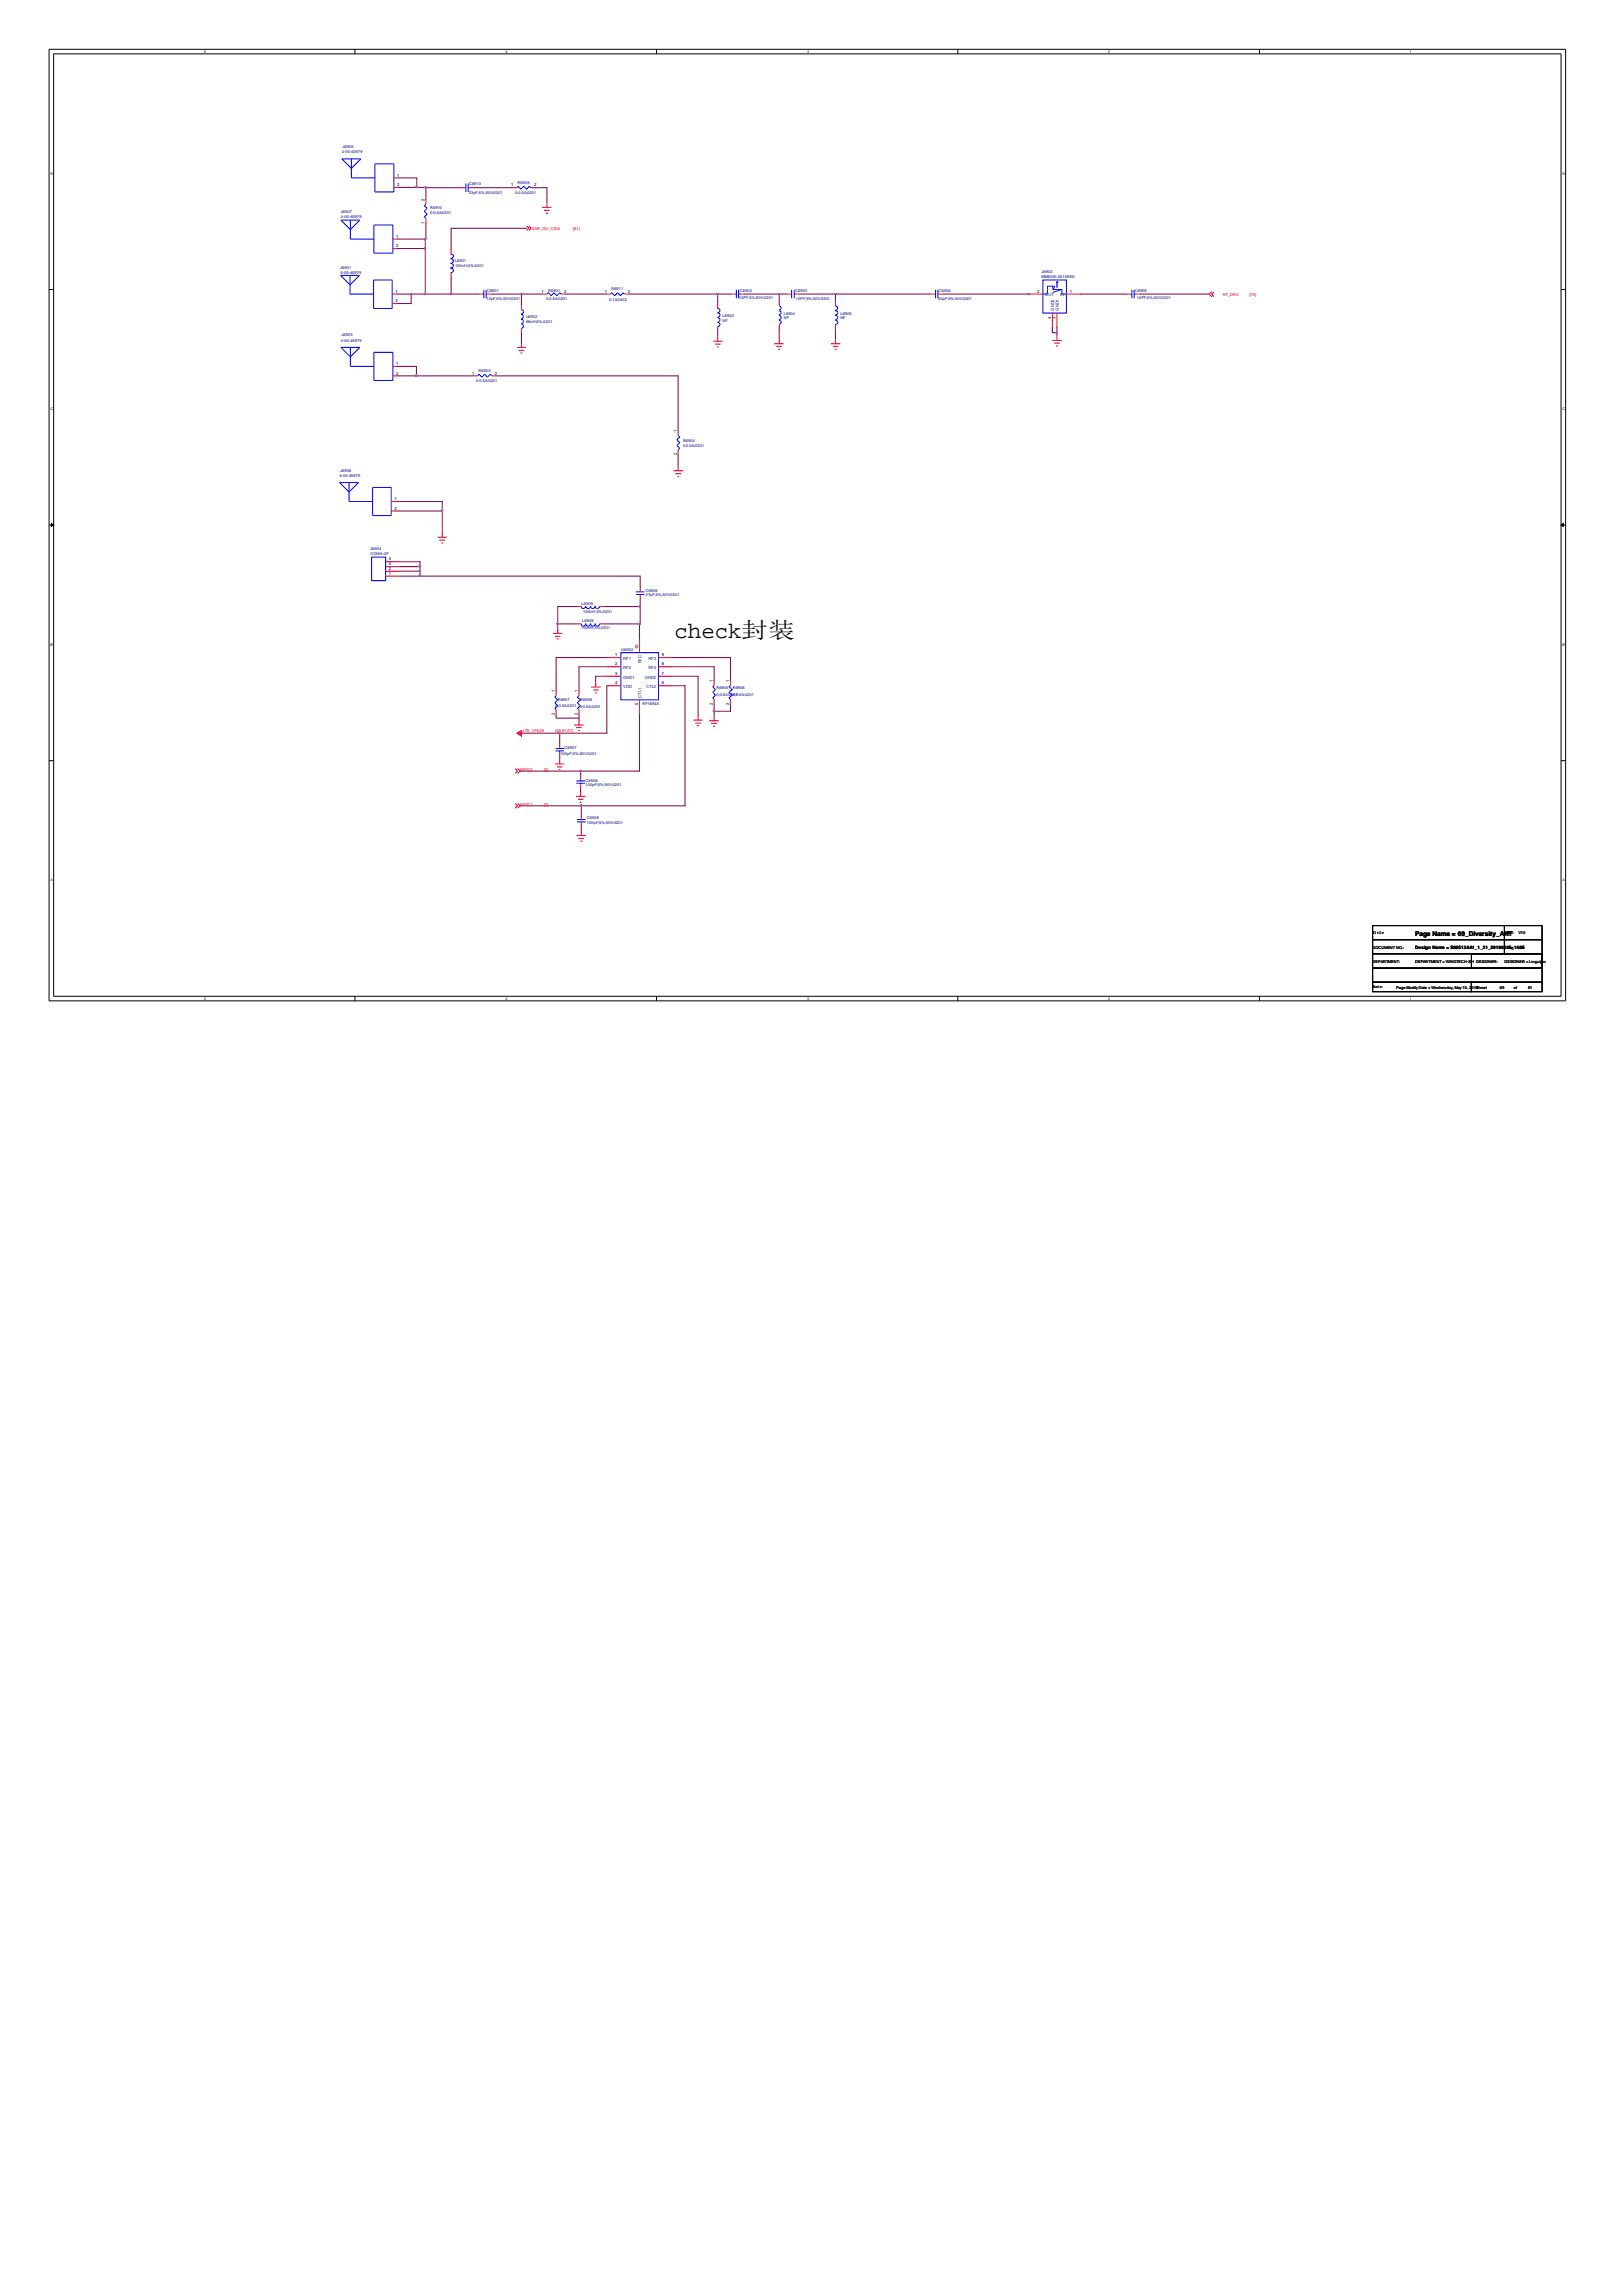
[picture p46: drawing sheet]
<svg xmlns="http://www.w3.org/2000/svg" width="210mm" height="297mm" viewBox="0 0 210 297" stroke-linecap="round" stroke-linejoin="round" font-family="sans-serif">
<defs><g id="words">
<text font-size="2.9" x="87.3" y="82.6">check封装</text>
<text font-size=".8" x="183.1" y="121.1">Page Name = 69_Diversity_ANT</text>
<g font-size=".6">
<text x="51.4" y="22.8">1</text>
<text x="51.4" y="24.1">2</text>
<text x="54.9" y="29" transform="rotate(-90 54.9 29)">1</text>
<text x="54.9" y="26" transform="rotate(-90 54.9 26)">2</text>
<text x="66.2" y="24.1">1</text>
<text x="69.1" y="24.1">2</text>
<text x="51.3" y="30.8">1</text>
<text x="51.3" y="32">2</text>
<text x="51.2" y="37.9">1</text>
<text x="51.2" y="39.1">2</text>
<text x="70.1" y="37.9">1</text>
<text x="73" y="37.9">2</text>
<text x="78.3" y="37.9">1</text>
<text x="81.2" y="37.9">2</text>
<text x="134.2" y="37.9">2</text>
<text x="136" y="41.2" transform="rotate(-90 136 41.2)">4</text>
<text x="136.6" y="41.2" transform="rotate(-90 136.6 41.2)">3</text>
<text x="138.4" y="37.9">1</text>
<text x="51.3" y="47.2">1</text>
<text x="51.3" y="48.5">2</text>
<text x="61.1" y="48.5">1</text>
<text x="64.1" y="48.5">2</text>
<text x="87.6" y="58.9" transform="rotate(-90 87.6 58.9)">2</text>
<text x="87.6" y="55.9" transform="rotate(-90 87.6 55.9)">1</text>
<text x="51.1" y="64.7">1</text>
<text x="51.1" y="65.9">2</text>
<text x="50.3" y="74.4">1</text>
<text x="50.3" y="73.7">2</text>
<text x="50.3" y="73.1">3</text>
<text x="50.3" y="72.5">4</text>
<text x="71.8" y="89.6" transform="rotate(-90 71.8 89.6)">1</text>
<text x="74.8" y="89.6" transform="rotate(-90 74.8 89.6)">1</text>
<text x="79.6" y="84.9">1</text>
<text x="79.6" y="86.1">2</text>
<text x="79.6" y="87.3">3</text>
<text x="79.6" y="88.5">4</text>
<text x="82.6" y="84" transform="rotate(-90 82.6 84)">10</text>
<text x="85.6" y="88.5">6</text>
<text x="85.6" y="86.1">8</text>
<text x="85.6" y="84.9">9</text>
<text x="85.6" y="87.3">7</text>
<text x="92.2" y="88.3" transform="rotate(-90 92.2 88.3)">1</text>
<text x="94.4" y="88.3" transform="rotate(-90 94.4 88.3)">1</text>
<text x="71.8" y="92.5" transform="rotate(-90 71.8 92.5)">2</text>
<text x="74.8" y="92.5" transform="rotate(-90 74.8 92.5)">2</text>
<text x="82.6" y="91.3" transform="rotate(-90 82.6 91.3)">5</text>
<text x="92.2" y="91.2" transform="rotate(-90 92.2 91.2)">2</text>
<text x="94.4" y="91.2" transform="rotate(-90 94.4 91.2)">2</text>
<text x="183.1" y="122.8">Design Name = S88512AA1_1_21_20190515_1605</text>
</g>
<g font-size=".6" fill="#004080">
<text x="135.3" y="38.3">OUT</text>
<text x="136.4" y="40.2" transform="rotate(-90 136.4 40.2)">GND2</text>
<text x="137" y="40.2" transform="rotate(-90 137 40.2)">GND1</text>
<text x="137.2" y="38.3">IN</text>
<text x="80.6" y="85.4">RF1</text>
<text x="80.6" y="86.6">RF2</text>
<text x="80.6" y="87.8">GND1</text>
<text x="80.6" y="89">VDD</text>
<text x="83" y="85.8" transform="rotate(-90 83 85.8)">RFC</text>
<text x="83.4" y="87.8">GND2</text>
<text x="83.7" y="89">CTL2</text>
<text x="83.9" y="86.6">RF4</text>
<text x="83.9" y="85.4">RF3</text>
<text x="83" y="90.2" transform="rotate(-90 83 90.2)">CTL1</text>
</g>
<g font-size=".5">
<text x="26.4" y="6.8">5</text>
<text x="65.4" y="6.8">4</text>
<text x="104.4" y="6.8">3</text>
<text x="143.4" y="6.8">2</text>
<text x="182.5" y="6.8">1</text>
<text x="6.5" y="22.6">D</text>
<text x="202.2" y="22.6">D</text>
<text x="6.5" y="53.1">C</text>
<text x="202.2" y="53.1">C</text>
<text x="6.5" y="83.6">B</text>
<text x="202.2" y="83.6">B</text>
<text x="6.5" y="114">A</text>
<text x="202.2" y="114">A</text>
<text x="177.6" y="122.7">DOCUMENT NO.:</text>
<text x="177.6" y="124.5">DEPARTMENT:</text>
<text x="177.6" y="120.8">Title</text>
<text x="183.1" y="124.5">DEPARTMENT = WINGTECH-SH DESIGNER:</text>
<text x="194.7" y="124.5">DESIGNER = Linguijun</text>
<text x="194.9" y="120.8">REV:</text>
<text x="194.9" y="122.7">Size</text>
<text x="196.5" y="120.8">V10</text>
<text x="196.8" y="122.7">D</text>
<text x="26.4" y="129.3">5</text>
<text x="65.4" y="129.3">4</text>
<text x="104.4" y="129.3">3</text>
<text x="143.4" y="129.3">2</text>
<text x="177.7" y="127.9">Date:</text>
<text x="180.7" y="127.9">Page ModifyDate = Wednesday, May15, 2019</text>
<text x="182.5" y="129.3">1</text>
<text x="191.1" y="127.9">Sheet</text>
<text x="194.1" y="127.9">69</text>
<text x="195.9" y="127.9">of</text>
<text x="197.7" y="127.9">81</text>
</g>
<g font-size=".5" fill="#000080">
<text x="44.2" y="19.8">4-00-45979</text>
<text x="44.3" y="19.2">J6905</text>
<text x="60.7" y="24">C6910</text>
<text x="67" y="23.8">R6909</text>
<text x="44.1" y="27.5">J6907</text>
<text x="44.1" y="28.2">4-00-45979</text>
<text x="55.7" y="27">R6910</text>
<text x="55.7" y="27.7">0;0.5A;0201</text>
<text x="60.7" y="25">33pF;5%;50V;0201</text>
<text x="66.7" y="25.1">0;0.5A;0201</text>
<text x="44" y="34.7">J6901</text>
<text x="44.1" y="35.4">4-00-45979</text>
<text x="58.9" y="33.9">L6901</text>
<text x="58.9" y="34.5">100nH;5%;0201</text>
<text x="134.8" y="35.3">J6902</text>
<text x="134.8" y="35.9">MM8030-2610RK0</text>
<text x="62.9" y="38.8">12pF;5%;50V;0201</text>
<text x="63" y="37.8">C6901</text>
<text x="68.1" y="41.2">L6902</text>
<text x="68.1" y="41.8">68nH;5%;0201</text>
<text x="70.7" y="38.8">0;0.5A;0201</text>
<text x="71" y="37.8">R6901</text>
<text x="78.8" y="38.9">0;1A;0402</text>
<text x="79.1" y="37.6">R6911</text>
<text x="93.5" y="41">L6903</text>
<text x="93.5" y="41.6">NF</text>
<text x="95.6" y="38.7">10PF;5%;50V;0201</text>
<text x="95.8" y="37.8">C6902</text>
<text x="101.4" y="40.7">L6904</text>
<text x="101.4" y="41.3">NF</text>
<text x="102.9" y="37.8">C6903</text>
<text x="103" y="38.8">10PF;5%;50V;0201</text>
<text x="108.8" y="40.7">L6905</text>
<text x="108.8" y="41.3">NF</text>
<text x="121.4" y="38.8">33pF;5%;50V;0201</text>
<text x="121.5" y="37.8">C6904</text>
<text x="146.9" y="37.8">C6905</text>
<text x="147.1" y="38.7">10PF;5%;50V;0201</text>
<text x="44.1" y="44.2">4-00-45979</text>
<text x="44.2" y="43.5">J6903</text>
<text x="61.6" y="49.4">0;0.5A;0201</text>
<text x="61.9" y="48.1">R6903</text>
<text x="88.4" y="57.2">R6904</text>
<text x="88.4" y="57.8">0;0.5A;0201</text>
<text x="43.9" y="61.8">4-00-45979</text>
<text x="44" y="61.1">J6906</text>
<text x="47.9" y="71.2">J6904</text>
<text x="48" y="71.8">CONN-4P</text>
<text x="83.6" y="76.6">C6906</text>
<text x="83.6" y="77.2">27pF;5%;50V;0201</text>
<text x="75.2" y="81.4">100nH;3%;0201</text>
<text x="75.3" y="78.3">L6909</text>
<text x="75.4" y="80.5">L6908</text>
<text x="75.5" y="79.3">100nH;3%;0201</text>
<text x="80.4" y="84.2">U6902</text>
<text x="92.7" y="89.2">R6905</text>
<text x="94.8" y="89.2">R6906</text>
<text x="71.9" y="91.5">0;0.5A;0201</text>
<text x="72.2" y="90.7">R6907</text>
<text x="75" y="91.6">0;0.5A;0201</text>
<text x="75.1" y="90.7">R6908</text>
<text x="83.1" y="91.2">RF1694A</text>
<text x="92.7" y="90.1">0;0.5A;0201</text>
<text x="94.8" y="90.1">0;0.5A;0201</text>
<text x="72.5" y="97.7">100pF;5%;50V;0201</text>
<text x="73.1" y="96.8">C6907</text>
<text x="75.8" y="101.1">C6908</text>
<text x="75.8" y="101.7">100pF;5%;50V;0201</text>
<text x="75.9" y="106">C6909</text>
<text x="75.9" y="106.5">100pF;5%;50V;0201</text>
</g>
<g font-size=".5" fill="#f00">
<text x="68.9" y="29.8">SAR_DIV_CIN0</text>
<text x="74.2" y="29.8">[61]</text>
<text x="158.2" y="38.3">RF_DRX</text>
<text x="161.7" y="38.3">[70]</text>
<text x="67.6" y="94.6">LTE_VFE28</text>
<text x="71.9" y="94.6">[48,61,67]</text>
<text x="67.2" y="99.7">GRFC5</text>
<text x="70.4" y="99.7">[3]</text>
<text x="67.2" y="104.2">GRFC4</text>
<text x="70.4" y="104.2">[3]</text>
</g>
</g></defs>
<g fill="none" stroke="#000" stroke-width=".13">
<path d="M6.3 6.4h196.3v123.1h-196.3zM6.9 7h195.1v121.9h-195.1zM45.9 6.4v.6M85 6.4v.6M124 6.4v.6M163 6.4v.6M6.3 37.5h.6M202 37.5h.6M6.3 67.9h.6M202 67.9h.6M6.3 98.4h.6M202 98.4h.6"/>
<path d="M177.6 119.7h17.1v1.9h-17.1zM194.7 119.7h4.9v1.9h-4.9zM45.9 128.9v.6M85 128.9v.6M124 128.9v.6M163 128.9v.6M177.6 121.6h17.1v1.8h-17.1zM177.6 127.1h12.8v1.2h-12.8zM177.6 125.3h22v1.8h-22zM177.6 123.4h22v1.9h-22zM190.4 127.1h9.2v1.2h-9.2zM190.4 123.4h9.2v1.9h-9.2z"/>
<path d="M194.7 121.6h4.9v1.8h-4.9z"/>
</g>
<g fill="#000" stroke="#000" stroke-width=".13">
<path d="M6.6 67.7l.3 .2-.3 .2z" fill-rule="evenodd"/>
<path d="M202 67.9l.3-.2v.4z" fill-rule="evenodd"/>
</g>
<g fill="none" stroke="#f00" stroke-width=".13">
<path d="M50.8 38h.6M50.8 39.3h.6M50.8 30.9h.6M50.8 32.2h.6M51 23h.6M51 24.2h.6M55.1 25.8v.6M55.1 28.3v.6M58.4 32.3v.6M58.4 35.3v.6M59.6 24.3h.6M60.8 24.3h.6"/>
<path d="M61.8 38h.7M63.1 38h.6M66.3 24.3h.6M67.5 39.5v.6M68.2 29.2l.3 .3-.3 .3M68.5 29.2l.2 .3-.2 .3M68.7 24.3h.6M70.1 26.8h1.3M70.1 38h.7M70.4 27.2h.7M70.7 27.6h.2M70.8 26.2v.6"/>
<path d="M72.6 38h.6M78.4 38h.6M80.8 38h.6M92.9 39.3v.6M94.5 38h.7M95.8 38h.6M100.8 39v.6M101.7 38h.7M103 38h.5M108.1 39v.6M120.3 38h.6M121.5 38h.7"/>
<path d="M133.1 38h1.9M138 38h1.8M145.8 38h.5M147 38h.6M156.8 37.7l-.3 .3 .3 .4M157.1 37.7l-.3 .3 .3 .4M50.8 48.6h.6M50.8 47.4h.6M61.2 48.6h.6M63.6 48.6h.7M66.9 44.9h1.2M67.1 45.3h.8"/>
<path d="M67.4 45.7h.2M67.5 42.5v.6M67.5 44.4v.5M87.8 55.7v.6M87.8 58.2v.6M92.3 44.1h1.2M92.5 44.5h.8M92.8 44.9h.2M92.9 42.3v.7M92.9 43.5v.6M100.2 44.5h1.2M100.5 44.8h.7"/>
<path d="M100.7 45.2h.2M100.8 42v.6M100.8 43.8v.7M107.5 44.5h1.3M107.8 44.8h.7M108 45.2h.2M108.1 42v.6M108.1 43.8v.7M136.2 44.1h1.2M136.2 40.5v1.8M136.4 44.4h.8M136.7 44.8h.2"/>
<path d="M136.8 40.5v1.8M136.8 43.4v.7M49.9 74.5h1.8M49.9 73.9h1.8M49.9 73.3h1.8M49.9 72.7h1.8M50.6 64.9h.7M50.6 66.1h.7M56.6 69.5h1.2M56.9 69.9h.7M57.1 70.3h.3M57.2 68.9v.6"/>
<path d="M74.6 78.5h.6M77.6 78.5h.7M82.8 75.8v.7M82.8 77.1v.6M87.2 60.9h1.2M87.4 61.3h.7M87.7 61.7h.2M87.8 60.3v.6M66.7 99.4l.3 .4-.3 .3M67 99.4l.3 .4-.3 .3M71.5 81.9h1.3M71.8 82.3h.7"/>
<path d="M71.8 98.8h1.2M72 89.4v.6M72 91.8v.6M72.1 82.7h.2M72.1 99.2h.7M72.2 81.4v.5M72.3 99.6h.2M72.4 96.1v.6M72.4 97.3v.6M72.4 98.2v.6M74.3 93.8h1.2M74.5 94.1h.8"/>
<path d="M74.6 80.7h.6M74.8 94.5h.2M74.9 89.4v.6M74.9 91.8v.6M74.9 93.2v.6M76.5 88.9h1.2M76.8 89.3h.7M77 89.6h.2M77.1 88.3v.6M77.6 80.7h.7M78.5 85.1h1.8M78.5 86.3h1.8"/>
<path d="M78.5 87.5h1.8M78.5 88.7h1.8M82.8 82.6v1.8M82.8 90.5v1.9M85.2 85.1h1.8M85.2 86.3h1.8M85.2 87.5h1.8M85.2 88.7h1.8M89.7 93.2h1.2M90 93.5h.7M90.2 93.9h.3M90.3 92.6v.6"/>
<path d="M91.8 93.2h1.2M92 93.6h.8M92.3 94h.2M92.4 88v.7M92.4 90.5v.6M92.4 92.6v.6M94.5 88v.7M94.5 90.5v.6M66.7 104l.3 .3-.3 .2M67 104l.3 .3-.3 .2M74.5 103h1.3M74.6 108.1h1.2"/>
<path d="M74.8 103.4h.7M74.8 108.5h.8M75 103.8h.3M75.1 108.8h.3M75.1 100.3v.6M75.1 101.5v.6M75.1 102.4v.6M75.2 105.3v.6M75.2 106.5v.6M75.2 107.5v.6"/>
</g>
<path d="M66.9 94.9l.6-.4v.7z" fill-rule="evenodd" fill="#f00" stroke="#f00" stroke-width=".13"/>
<g fill="none" stroke="#00f" stroke-width=".13">
<path d="M44.1 35.6h2.4l-1.2 1.3zM44.1 28.5h2.5l-1.3 1.2zM44.2 20.6h2.5l-1.2 1.2zM45.3 35.6v2.4h3M45.3 28.5v2.4h3.1M45.5 20.6v2.4h3M48.3 36.2h2.5v3.7h-2.5zM48.4 29.1h2.4v3.7h-2.4zM48.5 21.2h2.5v3.6h-2.5zM55.1 26.4l-.2 .2 .4 .4-.4 .3 .4 .4-.4 .4 .2 .2M58.3 32.9a.28 .28 0 0 1 .4 .3 .28 .28 0 0 1-.4 .2M58.3 33.5a.3 .3 0 0 1 .4 .3 .3 .3 0 0 1-.4 .3"/>
<path d="M58.3 34.1a.28 .28 0 0 1 .4 .3 .28 .28 0 0 1-.4 .3M58.3 34.7a.3 .3 0 0 1 .4 .3 .3 .3 0 0 1-.4 .3M60.2 24.3h.1M60.3 23.7v1.1M60.6 24.3h.2M60.6 23.7v1.1M62.5 38h.1M62.6 37.5v1.1M62.9 38h.2M62.9 37.5v1.1M66.9 24.3l.2-.2 .3 .4 .4-.4 .4 .4 .3-.4 .2 .2M70.8 38l.2-.1 .3 .4 .4-.4 .4 .4 .3-.4 .2 .1"/>
<path d="M79 38l.2-.1 .3 .4 .4-.4 .4 .4 .3-.4 .2 .1M92.8 39.9a.28 .28 0 0 1 .4 .3 .28 .28 0 0 1-.4 .3M95.2 38h.1M95.3 37.5v1.1M95.6 38h.2M95.6 37.5v1.1M100.8 39.6l.3 .1a.35 .35 0 0 1-.3 .5M102.4 38h.1M102.4 37.5v1.1M102.8 38h.2M102.8 37.5v1.1M108.1 39.6a.3 .3 0 0 1 .3 .3 .3 .3 0 0 1-.3 .3"/>
<path d="M120.9 38h.2M121.1 37.5v1.1M121.4 38h.1M121.4 37.5v1.1M135 36.2h3v4.3h-3zM136.2 37l.1 .5 .2-.5h-.9v1h-.6M136.2 37.8l1.2-.3v.5h.6M146.3 38h.2M146.5 37.5v1.1M146.8 38h.2M146.8 37.5v1.1M44.1 44.9h2.5l-1.3 1.3z"/>
<path d="M45.3 44.9v2.5h3.1M48.4 45.6h2.4v3.6h-2.4zM61.8 48.6l.2-.2 .4 .4 .3-.4 .4 .4 .4-.4 .1 .2M67.4 40.1h.2a.28 .28 0 0 1 .1 .3 .28 .28 0 0 1-.3 .2M67.4 40.7h.2a.3 .3 0 0 1 .1 .3 .3 .3 0 0 1-.3 .3M67.4 41.3h.2a.28 .28 0 0 1 .1 .4 .28 .28 0 0 1-.3 .2M67.4 41.9a.3 .3 0 0 1 .3 .3 .3 .3 0 0 1-.3 .3M87.8 56.3l.2 .2-.4 .4 .4 .4-.4 .3 .4 .4-.2 .2M92.8 40.5a.28 .28 0 0 1 .4 .3 .28 .28 0 0 1-.4 .2M92.8 41.1a.3 .3 0 0 1 .4 .3 .3 .3 0 0 1-.4 .3M92.8 41.7a.28 .28 0 0 1 .4 .3 .28 .28 0 0 1-.4 .3M100.8 40.2l.3 .1a.3 .3 0 0 1-.3 .5"/>
<path d="M100.8 40.8l.3 .2v.2l-.3 .2M100.8 41.4l.3 .2a.3 .3 0 0 1-.3 .4M108.1 40.2a.28 .28 0 0 1 .3 .3 .28 .28 0 0 1-.3 .3M108.1 40.8a.3 .3 0 0 1 .3 .3 .3 .3 0 0 1-.3 .3M108.1 41.4a.28 .28 0 0 1 .3 .3 .28 .28 0 0 1-.3 .3M43.9 62.4h2.5l-1.2 1.3zM45.2 62.4v2.5h3M48.1 72.1h1.8v3h-1.8zM48.2 63.1h2.4v3.6h-2.4zM75.2 78.4l.1 .2a.28 .28 0 0 0 .3 .1 .28 .28 0 0 0 .2-.3M75.8 78.4a.3 .3 0 0 0 .3 .3 .3 .3 0 0 0 .3-.3M76.5 78.4v.2a.28 .28 0 0 0 .3 .1 .28 .28 0 0 0 .2-.3"/>
<path d="M77 78.4l.1 .2a.28 .28 0 0 0 .3 .1 .28 .28 0 0 0 .2-.3M82.3 76.9h1.1M82.3 76.6h1.1M82.8 76.5v.1M82.8 76.9v.2M71.9 97.1h1.1M71.9 96.8h1.1M72 90l-.2 .2 .4 .3-.4 .4 .4 .4-.4 .3 .2 .2M72.4 96.7v.1M72.4 97.1v.2M74.9 90l-.2 .2 .4 .3-.4 .4 .4 .4-.4 .3 .2 .2M75.2 80.7a.28 .28 0 0 0 .3 .3 .28 .28 0 0 0 .3-.3"/>
<path d="M75.8 80.7a.3 .3 0 0 0 .3 .3 .3 .3 0 0 0 .3-.3M76.5 80.7a.28 .28 0 0 0 .2 .3 .28 .28 0 0 0 .3-.3M77 80.7a.28 .28 0 0 0 .3 .3 .28 .28 0 0 0 .3-.3M80.3 84.4h4.9v6.1h-4.9zM92.4 88.7l-.2 .1 .4 .4-.4 .4 .4 .3-.4 .4 .2 .2M94.5 88.7l-.1 .1 .3 .4-.3 .4 .3 .3-.3 .4 .1 .2M74.6 101.3h1.1M74.6 101h1.1M74.7 106.3h1.1M74.7 106h1.1M75.1 100.9v.1M75.1 101.3v.2"/>
<path d="M75.2 105.9v.1M75.2 106.3v.2"/>
</g>
<path d="M137.4 37.5h-1.2" fill="none" stroke="#00f" stroke-width=".13" stroke-dasharray="6.1 2" stroke-linecap="butt"/>
<path d="M136.8 36.5h.1M136.8 36.5v.7" fill="none" stroke="#00f" stroke-width=".17"/>
<g fill="none" stroke="#800040" stroke-width=".13">
<path d="M51.4 38h10.4M51.4 30.9h3.6v7.1M51.4 32.2h3.6M51.6 24.2h3.5v1.6M51.6 23h2.3v1.2M53.2 38v1.3h-1.8M55.1 24.3h4.5M55.1 28.9v2.1h-.1M58.4 35.9v2.1M61.4 24.3h4.9M63.7 38h6.4M67.5 38v1.5"/>
<path d="M68.2 29.5h-9.8v2.8M69.3 24.3h1.5v1.9M73.2 38h5.2M81.4 38h13.1M92.9 38v1.3M96.4 38h5.3M100.8 38v1M103.5 38h16.8M108.1 38v1M122.2 38h11.1M139.8 38h6M147.6 38h8.9"/>
<path d="M51.4 47.4h2.5v1.2M51.4 48.6h9.8M64.3 48.6h23.5v7.1M67.5 43.1v1.3M87.8 58.8v1.5M92.9 43v.5M100.8 42.6v1.2M108.1 42.6v1.2M136.2 42.3v.7h.6M136.8 42.3v1.1M51.3 64.9h5.9v4M51.3 66.1h5.9"/>
<path d="M51.7 74.5h31.1v1.3M51.7 72.7h2.7v1.8M51.7 73.3h2.7M51.7 73.9h2.7M74.6 78.5h-2.4v2.9M78.3 78.5h4.5M82.8 77.7v3h-4.5M72 92.4v.5h2.9M72.2 80.7h2.4M72.4 94.9v1.2M72.4 97.9v.3M74.9 92.4v.8"/>
<path d="M75.1 99.8v.5M78.5 88.7v6.2h-11M78.5 85.1h-6.5v4.3M78.5 86.3h-3.6v3.1M78.5 87.5h-1.4v.8M82.8 92.4v7.4h-15.5M82.8 80.7v1.9M87 88.7h1.6v15.6h-21.3M87 86.3h5.4v1.7M87 85.1h7.5v2.9M87 87.5h3.3v5.1M92.4 91.1v1.5"/>
<path d="M94.5 91.1v.9h-2.1M75.1 102.1v.3M75.2 104.3v1M75.2 107.1v.4"/>
</g>
<g fill="#f0f" stroke="#f0f" stroke-width=".13">
<path d="M100.7 38h.2v.1h-.2z" fill-rule="evenodd"/>
<path d="M53.1 38h.2l-.1 .1z" fill-rule="evenodd"/>
<path d="M72.3 94.8h.1v.1h-.1z" fill-rule="evenodd"/>
<path d="M92.3 91.9h.2v.2h-.2z" fill-rule="evenodd"/>
<path d="M74.8 92.8h.1v.2h-.1z" fill-rule="evenodd"/>
<path d="M108 38h.2v.1h-.2z" fill-rule="evenodd"/>
<path d="M58.3 38h.2l-.2 .1z" fill-rule="evenodd"/>
<path d="M67.4 38h.2l-.2 .1z" fill-rule="evenodd"/>
<path d="M53.8 48.5l.2 .1-.2 .1z" fill-rule="evenodd"/>
<path d="M92.8 38h.1v.1h-.1z" fill-rule="evenodd"/>
<path d="M82.7 80.6l.1 .1-.1 .1z" fill-rule="evenodd"/>
<path d="M72.1 80.6l.2 .1-.2 .1z" fill-rule="evenodd"/>
<path d="M75 99.7h.2v.1h-.2z" fill-rule="evenodd"/>
<path d="M75.1 104.2h.2v.1h-.2z" fill-rule="evenodd"/>
<path d="M136.7 43h.2l-.2 .1z" fill-rule="evenodd"/>
<path d="M133 38h.2l-.1 .1z" fill-rule="evenodd"/>
<path d="M54.9 32.1h.2v.1h-.2z" fill-rule="evenodd"/>
<path d="M54.9 38h.2l-.1 .1z" fill-rule="evenodd"/>
<path d="M53.8 24.1l.2 .1-.1 .1z" fill-rule="evenodd"/>
<path d="M57.1 66h.2v.1h-.2z" fill-rule="evenodd"/>
<path d="M54.3 74.4l.1 .1-.1 .1z" fill-rule="evenodd"/>
<path d="M54.3 73.2h.1v.1h-.1z" fill-rule="evenodd"/>
<path d="M54.3 73.8h.1v.1h-.1z" fill-rule="evenodd"/>
<path d="M82.7 78.4h.2v.1h-.2z" fill-rule="evenodd"/>
<path d="M54.9 30.9h.2v.1h-.2z" fill-rule="evenodd"/>
<path d="M55 24.2h.2l-.1 .2z" fill-rule="evenodd"/>
<path d="M100.7 38h.2v.1h-.2z" fill-rule="evenodd"/>
<path d="M53.1 38h.2l-.1 .1z" fill-rule="evenodd"/>
<path d="M72.3 94.8h.1v.1h-.1z" fill-rule="evenodd"/>
<path d="M92.3 91.9h.2v.2h-.2z" fill-rule="evenodd"/>
<path d="M74.8 92.8h.1v.2h-.1z" fill-rule="evenodd"/>
<path d="M108 38h.2v.1h-.2z" fill-rule="evenodd"/>
<path d="M58.3 38h.2l-.2 .1z" fill-rule="evenodd"/>
<path d="M67.4 38h.2l-.2 .1z" fill-rule="evenodd"/>
<path d="M53.8 48.5l.2 .1-.2 .1z" fill-rule="evenodd"/>
<path d="M92.8 38h.1v.1h-.1z" fill-rule="evenodd"/>
<path d="M82.7 80.6l.1 .1-.1 .1z" fill-rule="evenodd"/>
<path d="M72.1 80.6l.2 .1-.2 .1z" fill-rule="evenodd"/>
<path d="M75 99.7h.2v.1h-.2z" fill-rule="evenodd"/>
<path d="M75.1 104.2h.2v.1h-.2z" fill-rule="evenodd"/>
<path d="M136.7 43h.2l-.2 .1z" fill-rule="evenodd"/>
<path d="M133 38h.2l-.1 .1z" fill-rule="evenodd"/>
<path d="M54.9 32.1h.2v.1h-.2z" fill-rule="evenodd"/>
<path d="M54.9 38h.2l-.1 .1z" fill-rule="evenodd"/>
<path d="M53.8 24.1l.2 .1-.1 .1z" fill-rule="evenodd"/>
<path d="M57.1 66h.2v.1h-.2z" fill-rule="evenodd"/>
<path d="M54.3 74.4l.1 .1-.1 .1z" fill-rule="evenodd"/>
<path d="M54.3 73.2h.1v.1h-.1z" fill-rule="evenodd"/>
<path d="M54.3 73.8h.1v.1h-.1z" fill-rule="evenodd"/>
<path d="M82.7 78.4h.2v.1h-.2z" fill-rule="evenodd"/>
<path d="M54.9 30.9h.2v.1h-.2z" fill-rule="evenodd"/>
<path d="M55 24.2h.2l-.1 .2z" fill-rule="evenodd"/>
</g>
<use href="#words"/>
</svg>
